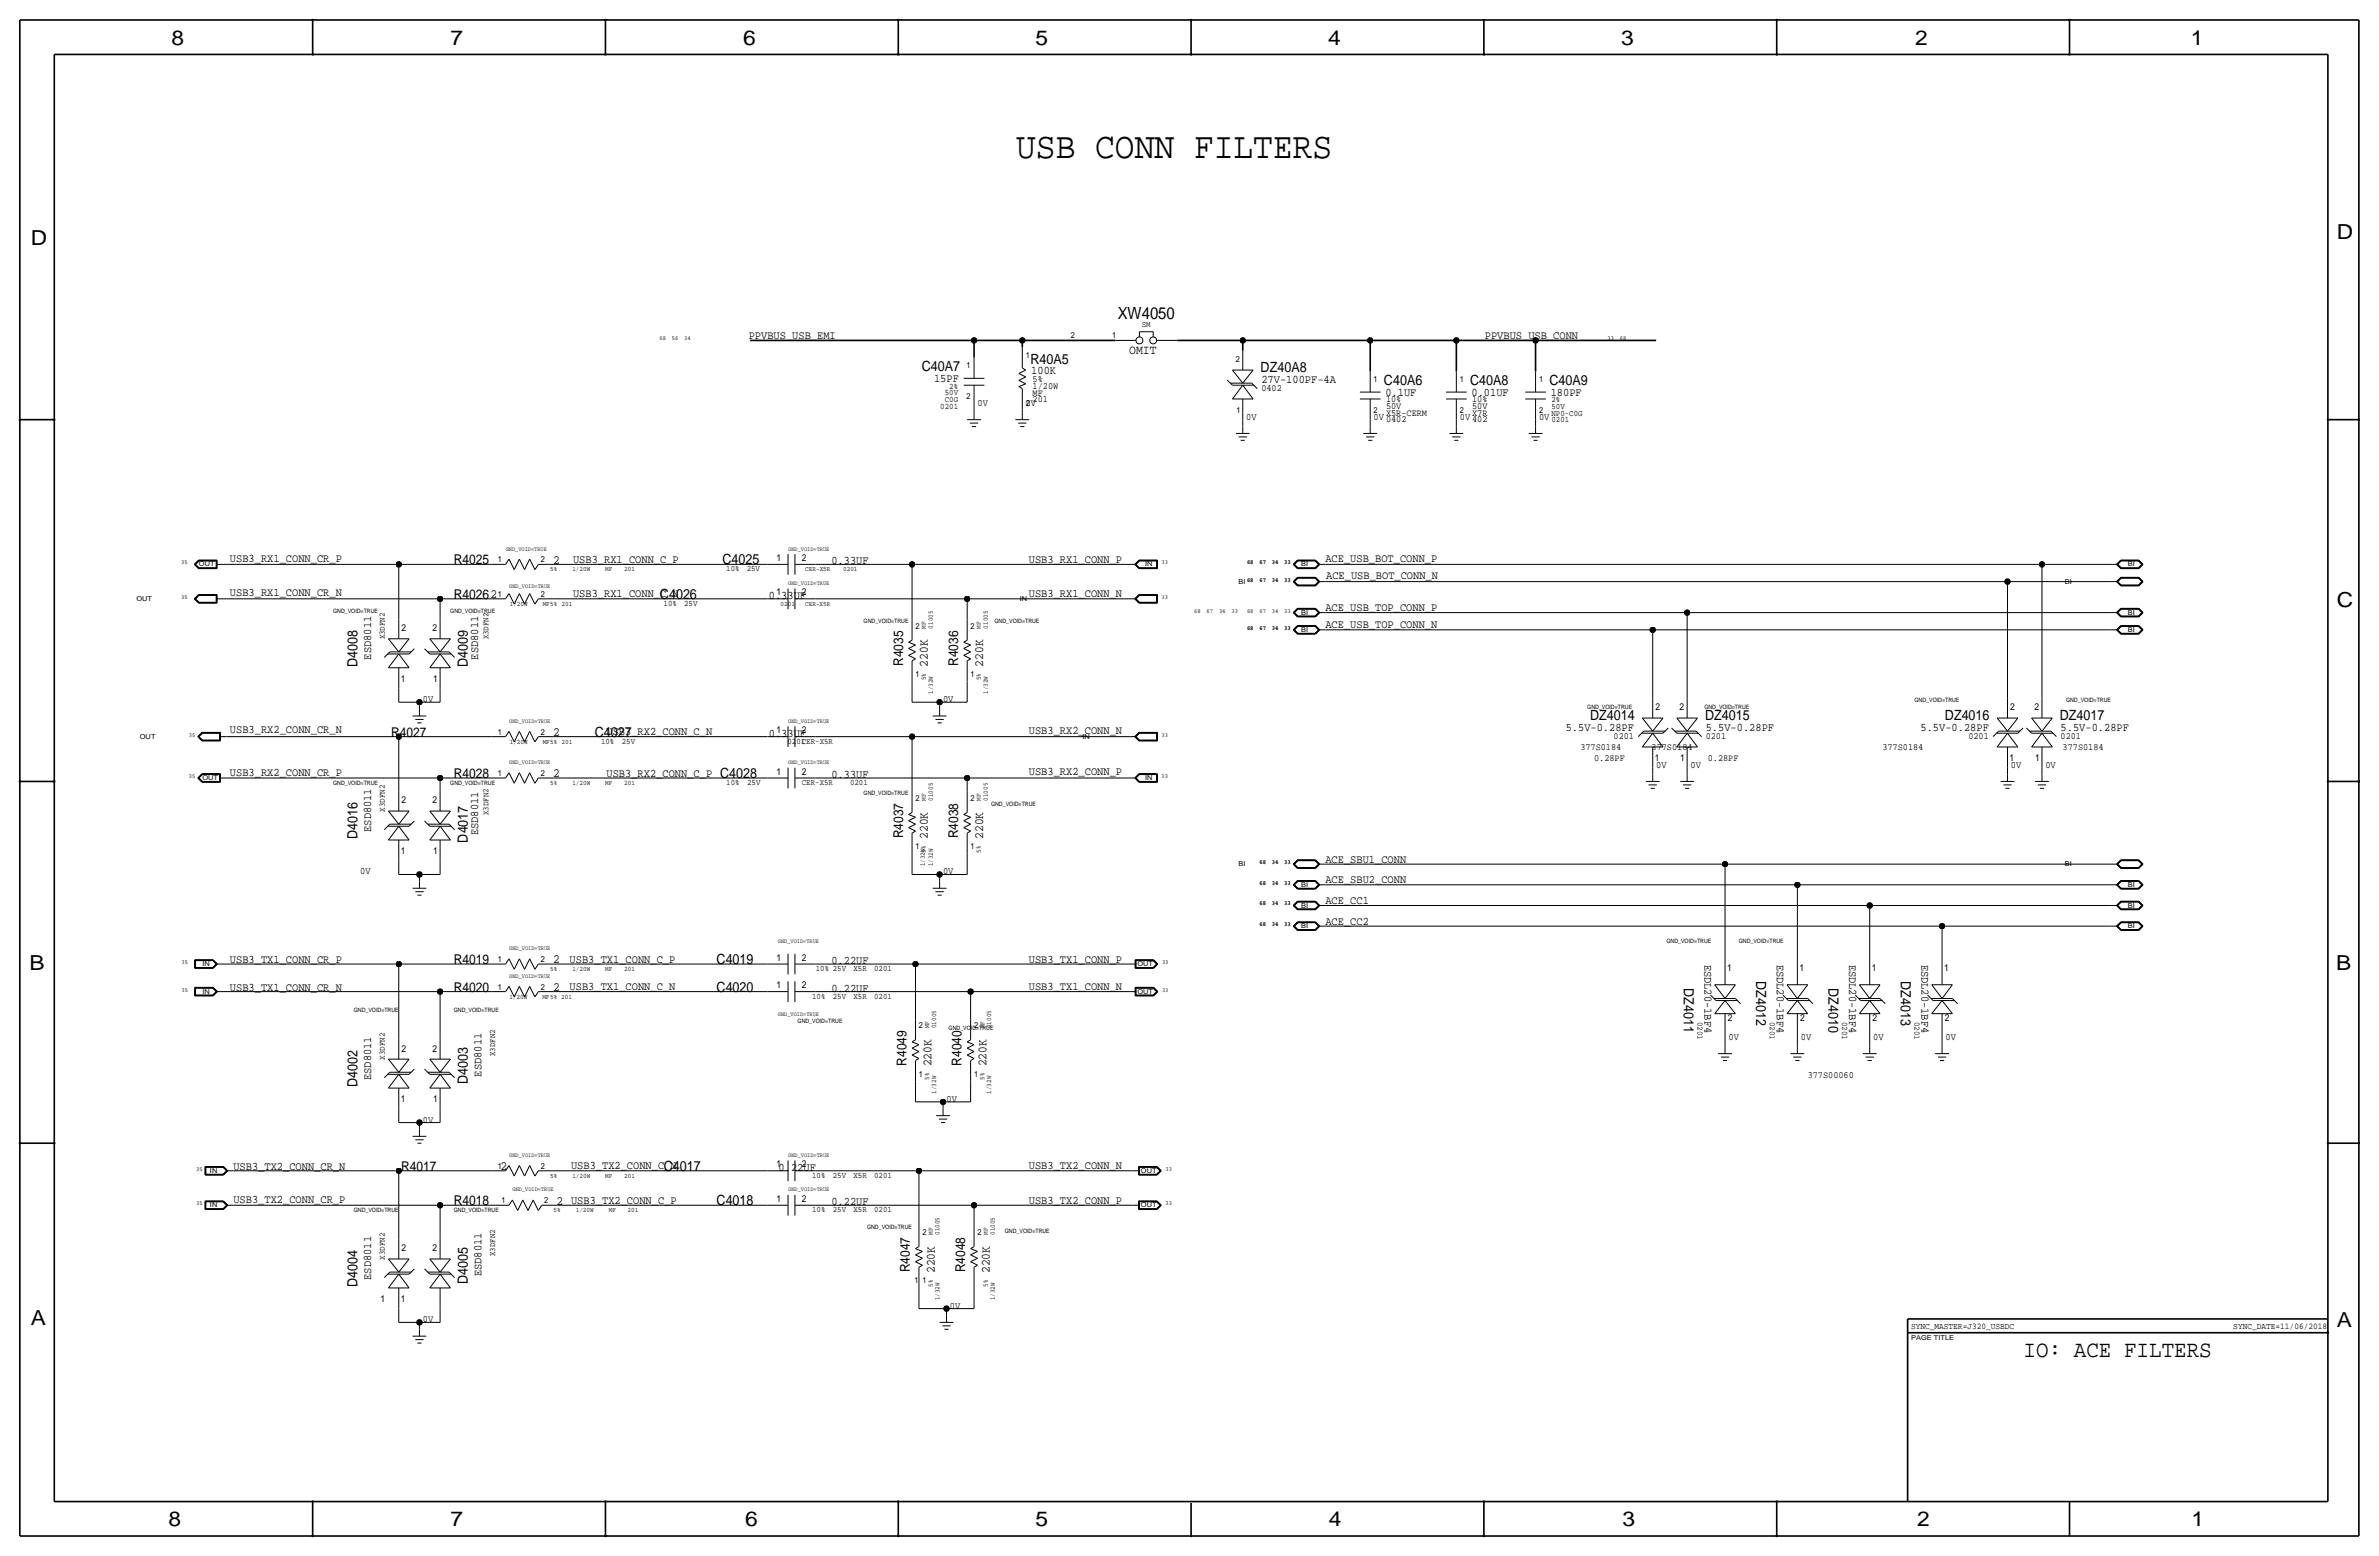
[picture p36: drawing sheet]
<svg xmlns="http://www.w3.org/2000/svg" width="877mm" height="574mm" viewBox="0 0 877 574" stroke-linecap="round" stroke-linejoin="round" font-family="sans-serif">
<defs><g id="words">
<text font-size="13.6" x="374.7" y="58.2">USB CONN FILTERS</text>
<text font-size="8.6" x="746" y="500.1">IO: ACE FILTERS</text>
<g font-size="7.6">
<text x="63.2" y="16.5">8</text>
<text x="166.1" y="16.5">7</text>
<text x="274" y="16.5">6</text>
<text x="381.7" y="16.5">5</text>
<text x="489.7" y="16.5">4</text>
<text x="597.6" y="16.5">3</text>
<text x="706.1" y="16.5">2</text>
<text x="807.7" y="16.5">1</text>
<text x="861.5" y="88.1">D</text>
<text x="11.4" y="90.4">D</text>
<text x="861.5" y="223.8">C</text>
<text x="10.9" y="357.6">B</text>
<text x="861.3" y="357.4">B</text>
<text x="11.4" y="488.4">A</text>
<text x="861.5" y="489.2">A</text>
<text x="62.2" y="562.6">8</text>
<text x="166.1" y="562.6">7</text>
<text x="274.8" y="562.6">6</text>
<text x="381.7" y="562.6">5</text>
<text x="489.9" y="562.6">4</text>
<text x="598.1" y="562.6">3</text>
<text x="706.8" y="562.6">2</text>
<text x="807.9" y="562.6">1</text>
</g>
<text font-size="6.2" x="412.1" y="117.6">XW4050</text>
<g font-size="5.2">
<text x="339.9" y="136.9">C40A7</text>
<text x="379.9" y="134.1">R40A5</text>
<text x="464.8" y="137.2">DZ40A8</text>
<text x="510.2" y="142">C40A6</text>
<text x="542" y="142">C40A8</text>
<text x="571.2" y="142">C40A9</text>
<text x="266.4" y="208">C4025</text>
<text x="243.3" y="220.7">C4026</text>
<text x="131.8" y="245.8" transform="rotate(-90 131.8 245.8)">D4008</text>
<text x="172.4" y="245.8" transform="rotate(-90 172.4 245.8)">D4009</text>
<text x="586.2" y="265.4">DZ4014</text>
<text x="628.6" y="265.4">DZ4015</text>
<text x="717" y="265.4">DZ4016</text>
<text x="759.4" y="265.4">DZ4017</text>
<text x="219.3" y="271.5">C4027</text>
<text x="265.5" y="286.8">C4028</text>
<text x="131.8" y="309.3" transform="rotate(-90 131.8 309.3)">D4016</text>
<text x="172.4" y="310.6" transform="rotate(-90 172.4 310.6)">D4017</text>
<text x="264.2" y="355.3">C4019</text>
<text x="264.2" y="365.5">C4020</text>
<text x="620.7" y="364.3" transform="rotate(90 620.7 364.3)">DZ4011</text>
<text x="647.4" y="361.7" transform="rotate(90 647.4 361.7)">DZ4012</text>
<text x="674.1" y="364.3" transform="rotate(90 674.1 364.3)">DZ4010</text>
<text x="700.7" y="361.7" transform="rotate(90 700.7 361.7)">DZ4013</text>
<text x="131.8" y="400.7" transform="rotate(-90 131.8 400.7)">D4002</text>
<text x="172.4" y="399.5" transform="rotate(-90 172.4 399.5)">D4003</text>
<text x="244.7" y="431.5">C4017</text>
<text x="264.2" y="444.2">C4018</text>
<text x="172.4" y="473.1" transform="rotate(-90 172.4 473.1)">D4005</text>
<text x="131.8" y="474.4" transform="rotate(-90 131.8 474.4)">D4004</text>
</g>
<g font-size="5">
<text x="167.3" y="208">R4025</text>
<text x="167.3" y="220.7">R40262</text>
<text x="332.9" y="245.5" transform="rotate(-90 332.9 245.5)">R4035</text>
<text x="353.3" y="245.5" transform="rotate(-90 353.3 245.5)">R4036</text>
<text x="144.3" y="271.5">R4027</text>
<text x="167.3" y="286.8">R4028</text>
<text x="332.9" y="309" transform="rotate(-90 332.9 309)">R4037</text>
<text x="353.3" y="309" transform="rotate(-90 353.3 309)">R4038</text>
<text x="167.3" y="355.3">R4019</text>
<text x="167.3" y="365.5">R4020</text>
<text x="334.2" y="392.8" transform="rotate(-90 334.2 392.8)">R4049</text>
<text x="354.5" y="392.8" transform="rotate(-90 354.5 392.8)">R4040</text>
<text x="147.9" y="431.5">R4017</text>
<text x="167.3" y="444.2">R4018</text>
<text x="335.5" y="469" transform="rotate(-90 335.5 469)">R4047</text>
<text x="355.8" y="469" transform="rotate(-90 355.8 469)">R4048</text>
</g>
<g font-size="4.7">
<text x="416.3" y="130.6">OMIT</text>
<text x="203.9" y="207.8">2</text>
<text x="342.1" y="245.7" transform="rotate(-90 342.1 245.7)">220K</text>
<text x="362.4" y="245.7" transform="rotate(-90 362.4 245.7)">220K</text>
<text x="203.9" y="271.3">2</text>
<text x="203.9" y="286.5">2</text>
<text x="342.1" y="309.2" transform="rotate(-90 342.1 309.2)">220K</text>
<text x="362.4" y="309.2" transform="rotate(-90 362.4 309.2)">220K</text>
<text x="203.9" y="355.1">2</text>
<text x="203.9" y="365.3">2</text>
<text x="343.4" y="393" transform="rotate(-90 343.4 393)">220K</text>
<text x="363.7" y="393" transform="rotate(-90 363.7 393)">220K</text>
<text x="184.5" y="431.3">2</text>
<text x="205.2" y="444">2 USB3_TX2_CONN_C_P</text>
<text x="344.6" y="469.2" transform="rotate(-90 344.6 469.2)">220K</text>
<text x="364.9" y="469.2" transform="rotate(-90 364.9 469.2)">220K</text>
</g>
<g font-size="4.3">
<text x="276" y="125">PPVBUS_USB_EMI</text>
<text x="547.4" y="125">PPVBUS_USB_CONN</text>
<text x="380.2" y="137.9">100K</text>
<text x="344.3" y="140.7">15PF</text>
<text x="465" y="141">27V-100PF-4A</text>
<text x="510.7" y="145.8">0.1UF</text>
<text x="542.5" y="145.8">0.01UF</text>
<text x="571.7" y="145.8">180PF</text>
<text x="84.8" y="207.3">USB3_RX1_CONN_CR_P</text>
<text x="211.3" y="207.5">USB3_RX1_CONN_C_P</text>
<text x="306.5" y="208">0.33UF</text>
<text x="379.3" y="207.5">USB3_RX1_CONN_P</text>
<text x="488.6" y="207.3">ACE_USB_BOT_CONN_P</text>
<text x="488.9" y="213.3">ACE_USB_BOT_CONN_N</text>
<text x="84.8" y="219.8">USB3_RX1_CONN_CR_N</text>
<text x="211.3" y="220.2">USB3_RX1_CONN_C_N</text>
<text x="283.4" y="220.7">0.33UF</text>
<text x="379.3" y="220.2">USB3_RX1_CONN_N</text>
<text x="488.6" y="225.3">ACE_USB_TOP_CONN_P</text>
<text x="488.6" y="231.6">ACE_USB_TOP_CONN_N</text>
<text x="136.9" y="243.1" transform="rotate(-90 136.9 243.1)">ESD8011</text>
<text x="176.2" y="243.1" transform="rotate(-90 176.2 243.1)">ESD8011</text>
<text x="577.2" y="269.3">5.5V-0.28PF</text>
<text x="628.9" y="269.3">5.5V-0.28PF</text>
<text x="708" y="269.3">5.5V-0.28PF</text>
<text x="759.7" y="269.3">5.5V-0.28PF</text>
<text x="84.8" y="270.2">USB3_RX2_CONN_CR_N</text>
<text x="223.6" y="271">USB3_RX2_CONN_C_N</text>
<text x="283.4" y="271.5">0.33UF</text>
<text x="379.3" y="270.4">USB3_RX2_CONN_N</text>
<text x="84.8" y="286">USB3_RX2_CONN_CR_P</text>
<text x="223.6" y="286.3">USB3_RX2_CONN_C_P</text>
<text x="306.5" y="286.8">0.33UF</text>
<text x="379.3" y="285.7">USB3_RX2_CONN_P</text>
<text x="136.9" y="306.6" transform="rotate(-90 136.9 306.6)">ESD8011</text>
<text x="176.2" y="307.9" transform="rotate(-90 176.2 307.9)">ESD8011</text>
<text x="488.6" y="318">ACE_SBU1_CONN</text>
<text x="488.6" y="325.3">ACE_SBU2_CONN</text>
<text x="488.6" y="333.2">ACE_CC1</text>
<text x="488.6" y="340.8">ACE_CC2</text>
<text x="84.8" y="354.8">USB3_TX1_CONN_CR_P</text>
<text x="210" y="354.8">USB3_TX1_CONN_C_P</text>
<text x="306.5" y="355.3">0.22UF</text>
<text x="379.3" y="354.8">USB3_TX1_CONN_P</text>
<text x="628.3" y="355.5" transform="rotate(90 628.3 355.5)">ESDL20-1BF4</text>
<text x="655" y="355.5" transform="rotate(90 655 355.5)">ESDL20-1BF4</text>
<text x="681.7" y="355.5" transform="rotate(90 681.7 355.5)">ESDL20-1BF4</text>
<text x="708.4" y="355.5" transform="rotate(90 708.4 355.5)">ESDL20-1BF4</text>
<text x="84.8" y="365.3">USB3_TX1_CONN_CR_N</text>
<text x="210" y="365">USB3_TX1_CONN_C_N</text>
<text x="306.5" y="365.5">0.22UF</text>
<text x="379.3" y="365">USB3_TX1_CONN_N</text>
<text x="136.9" y="398.1" transform="rotate(-90 136.9 398.1)">ESD8011</text>
<text x="177.5" y="396.8" transform="rotate(-90 177.5 396.8)">ESD8011</text>
<text x="86.1" y="431.1">USB3_TX2_CONN_CR_N</text>
<text x="210.5" y="431">USB3_TX2_CONN_C_N</text>
<text x="287" y="431.5">0.22UF</text>
<text x="379.3" y="430.9">USB3_TX2_CONN_N</text>
<text x="86.1" y="443.3">USB3_TX2_CONN_CR_P</text>
<text x="379.3" y="443.7">USB3_TX2_CONN_P</text>
<text x="306.5" y="444.2">0.22UF</text>
<text x="136.9" y="471.7" transform="rotate(-90 136.9 471.7)">ESD8011</text>
<text x="177.5" y="470.5" transform="rotate(-90 177.5 470.5)">ESD8011</text>
</g>
<g font-size="3.6">
<text x="360.4" y="149.6">0V</text>
<text x="378.2" y="149.6">0V</text>
<text x="459.4" y="154.7">0V</text>
<text x="506.4" y="154.7">0V</text>
<text x="538.2" y="154.7">0V</text>
<text x="567.4" y="154.7">0V</text>
<text x="155.9" y="258.8">0V</text>
<text x="347.7" y="258.8">0V</text>
<text x="610.6" y="283">0V</text>
<text x="623.3" y="283">0V</text>
<text x="741.4" y="283">0V</text>
<text x="754.1" y="283">0V</text>
<text x="132.8" y="322.3">0V</text>
<text x="347.7" y="322.3">0V</text>
<text x="637.2" y="383.3">0V</text>
<text x="663.9" y="383.3">0V</text>
<text x="690.6" y="383.3">0V</text>
<text x="717.2" y="383.3">0V</text>
<text x="348.9" y="406.1">0V</text>
<text x="155.9" y="413.8">0V</text>
<text x="350.2" y="482.3">0V</text>
<text x="155.9" y="487.4">0V</text>
</g>
<g font-size="3.5">
<text x="380.7" y="143.3">1/20W</text>
<text x="380.7" y="140.7">5%</text>
<text x="380.7" y="148.3">201</text>
<text x="380.7" y="145.8">MF</text>
<text x="465" y="144.3">0402</text>
<text x="511" y="148.3">10%</text>
<text x="542.7" y="148.3">10%</text>
<text x="511" y="153.2">X5R-CERM</text>
<text x="511" y="150.6">50V</text>
<text x="511" y="155.7">0402</text>
<text x="542.7" y="150.6">50V</text>
<text x="542.7" y="155.7">402</text>
<text x="542.7" y="153.2">X7R</text>
<text x="286.2" y="206.8">1</text>
<text x="295.6" y="206.8">2</text>
<text x="286.2" y="219.5">1</text>
<text x="295.6" y="219.5">2</text>
<text x="148" y="232.7">2</text>
<text x="159.5" y="232.7">2</text>
<text x="147.8" y="251.2">1</text>
<text x="159.7" y="251.2">1</text>
<text x="610.3" y="261.9">2</text>
<text x="619.2" y="261.9">2</text>
<text x="741.1" y="261.9">2</text>
<text x="750" y="261.9">2</text>
<text x="286.2" y="270.3">1</text>
<text x="295.6" y="270.3">2</text>
<text x="594.9" y="272.5">0201</text>
<text x="628.9" y="272.5">0201</text>
<text x="725.7" y="272.5">0201</text>
<text x="759.7" y="272.5">0201</text>
<text x="582.6" y="276.6">377S0184</text>
<text x="587.7" y="280.4">0.28PF</text>
<text x="608.9" y="276.6">377S0184</text>
<text x="610.1" y="280.4">1</text>
<text x="619.5" y="280.4">1</text>
<text x="629.6" y="280.4">0.28PF</text>
<text x="694" y="276.6">377S0184</text>
<text x="740.9" y="280.4">1</text>
<text x="750.3" y="280.4">1</text>
<text x="760.4" y="276.6">377S0184</text>
<text x="286.2" y="285.5">1</text>
<text x="295.6" y="285.5">2</text>
<text x="148" y="296.2">2</text>
<text x="159.5" y="296.2">2</text>
<text x="147.8" y="314.7">1</text>
<text x="159.7" y="314.7">1</text>
<text x="286.2" y="354.1">1</text>
<text x="295.6" y="354.1">2</text>
<text x="636.7" y="357.9">1</text>
<text x="663.4" y="357.9">1</text>
<text x="690.1" y="357.9">1</text>
<text x="716.7" y="357.9">1</text>
<text x="286.2" y="364.2">1</text>
<text x="295.6" y="364.2">2</text>
<text x="637" y="376.4">2</text>
<text x="663.7" y="376.4">2</text>
<text x="690.3" y="376.4">2</text>
<text x="717" y="376.4">2</text>
<text x="148" y="387.6">2</text>
<text x="159.5" y="387.6">2</text>
<text x="666.4" y="397.3">377S00060</text>
<text x="147.8" y="406.1">1</text>
<text x="159.7" y="406.1">1</text>
<text x="286.2" y="430.3">1</text>
<text x="295.6" y="430.3">2</text>
<text x="286.2" y="443">1</text>
<text x="295.6" y="443">2</text>
<text x="148" y="461.3">2</text>
<text x="159.5" y="461.3">2</text>
<text x="140.3" y="479.8">1</text>
<text x="147.8" y="479.8">1</text>
</g>
<g font-size="3.2">
<text x="704.5" y="490">SYNC_MASTER=J320_USBDC</text>
<text x="823.4" y="490">SYNC_DATE=11/06/2018</text>
</g>
<g font-size="3.1">
<text x="394.8" y="124.7">2</text>
<text x="410" y="124.7">1</text>
<text x="421" y="120.4">SM</text>
<text x="378.2" y="131.8">1</text>
<text x="356.3" y="135.6">1</text>
<text x="455.6" y="133.6">2</text>
<text x="350" y="143.3">2%</text>
<text x="506.4" y="140.7">1</text>
<text x="538.2" y="140.7">1</text>
<text x="567.4" y="140.7">1</text>
<text x="348.3" y="148.1">C0G</text>
<text x="348.3" y="145.5">50V</text>
<text x="356.3" y="147.1">2</text>
<text x="378.2" y="149.6">2</text>
<text x="572" y="148.3">2%</text>
<text x="346.7" y="150.6">0201</text>
<text x="455.9" y="152.1">1</text>
<text x="506.4" y="152.1">2</text>
<text x="538.2" y="152.1">2</text>
<text x="567.4" y="152.1">2</text>
<text x="572" y="150.6">50V</text>
<text x="572" y="155.7">0201</text>
<text x="572" y="153.2">NP0-C0G</text>
<text x="183.6" y="207.3">1</text>
<text x="199.3" y="207.3">2</text>
<text x="267.7" y="210.6">10%</text>
<text x="275.3" y="210.6">25V</text>
<text x="183.6" y="220">1</text>
<text x="199.3" y="220">2</text>
<text x="244.7" y="223.3">10%</text>
<text x="252.2" y="223.3">25V</text>
<text x="337.5" y="231.7">2</text>
<text x="357.8" y="231.7">2</text>
<text x="141.9" y="235.7" transform="rotate(-90 141.9 235.7)">X3DFN2</text>
<text x="180" y="235.7" transform="rotate(-90 180 235.7)">X3DFN2</text>
<text x="337.5" y="249.5">1</text>
<text x="357.8" y="249.5">1</text>
<text x="183.6" y="270.8">1</text>
<text x="199.3" y="270.8">2</text>
<text x="221.6" y="274.1">10%</text>
<text x="229.3" y="274.1">25V</text>
<text x="290.3" y="274.1">0201CER-X5R</text>
<text x="183.6" y="286">1</text>
<text x="199.3" y="286">2</text>
<text x="267.7" y="289.3">10%</text>
<text x="275.4" y="289.3">25V</text>
<text x="295.6" y="289.3">CER-X5R</text>
<text x="313.4" y="289.3">0201</text>
<text x="141.9" y="299.2" transform="rotate(-90 141.9 299.2)">X3DFN2</text>
<text x="337.5" y="295.2">2</text>
<text x="357.8" y="295.2">2</text>
<text x="180" y="300.5" transform="rotate(-90 180 300.5)">X3DFN2</text>
<text x="337.5" y="313">1</text>
<text x="357.8" y="313">1</text>
<text x="183.6" y="354.6">1</text>
<text x="199.3" y="354.6">2</text>
<text x="300.8" y="357.9">10% 25V</text>
<text x="314.7" y="357.9">X5R</text>
<text x="322.3" y="357.9">0201</text>
<text x="183.6" y="364.7">1</text>
<text x="199.3" y="364.7">2</text>
<text x="299.4" y="368">10%</text>
<text x="307" y="368">25V</text>
<text x="314.7" y="368">X5R</text>
<text x="322.3" y="368">0201</text>
<text x="625.8" y="376.7" transform="rotate(90 625.8 376.7)">0201</text>
<text x="652.5" y="376.7" transform="rotate(90 652.5 376.7)">0201</text>
<text x="679.1" y="376.7" transform="rotate(90 679.1 376.7)">0201</text>
<text x="705.8" y="376.7" transform="rotate(90 705.8 376.7)">0201</text>
<text x="338.8" y="379">2</text>
<text x="359.1" y="379">2</text>
<text x="182.6" y="389.4" transform="rotate(-90 182.6 389.4)">X3DFN2</text>
<text x="141.9" y="390.6" transform="rotate(-90 141.9 390.6)">X3DFN2</text>
<text x="338.8" y="396.8">1</text>
<text x="359.1" y="396.8">1</text>
<text x="183.6" y="430.8">1</text>
<text x="199.3" y="430.8">2</text>
<text x="299.4" y="434.1">10%</text>
<text x="307" y="434.1">25V</text>
<text x="314.7" y="434.1">X5R</text>
<text x="322.3" y="434.1">0201</text>
<text x="184.9" y="443.5">1</text>
<text x="200.6" y="443.5">2</text>
<text x="299.4" y="446.8">10%</text>
<text x="307" y="446.8">25V</text>
<text x="314.7" y="446.8">X5R</text>
<text x="322.3" y="446.8">0201</text>
<text x="340.1" y="455.2">2</text>
<text x="360.4" y="455.2">2</text>
<text x="141.9" y="464.3" transform="rotate(-90 141.9 464.3)">X3DFN2</text>
<text x="182.6" y="463" transform="rotate(-90 182.6 463)">X3DFN2</text>
<text x="337.2" y="473">1</text>
<text x="340.1" y="473">1</text>
</g>
<g font-size="2.5">
<text x="73.4" y="208.8">OUT</text>
<text x="422.1" y="208.8">IN</text>
<text x="479.8" y="208.8">BI</text>
<text x="784.5" y="208.8">BI</text>
<text x="202.8" y="210.6">5%</text>
<text x="211" y="210.6">1/20W</text>
<text x="223.2" y="210.6">MF</text>
<text x="230.1" y="210.6">201</text>
<text x="296.9" y="210.6">CER-X5R</text>
<text x="310.8" y="210.6">0201</text>
<text x="456.5" y="215.1">BI</text>
<text x="761.3" y="215.1">BI</text>
<text x="50.3" y="221.5">OUT</text>
<text x="376" y="221.5">IN</text>
<text x="187.9" y="223.3">1/20W</text>
<text x="200.1" y="223.3">MF5% 201</text>
<text x="287.8" y="223.3">0201</text>
<text x="296.9" y="223.3">CER-X5R</text>
<text x="479.8" y="226.6">BI</text>
<text x="784.5" y="226.6">BI</text>
<text x="341.3" y="231.7" transform="rotate(-90 341.3 231.7)">MF</text>
<text x="343.9" y="231.7" transform="rotate(-90 343.9 231.7)">01005</text>
<text x="361.6" y="231.7" transform="rotate(-90 361.6 231.7)">MF</text>
<text x="364.2" y="231.7" transform="rotate(-90 364.2 231.7)">01005</text>
<text x="479.8" y="232.9">BI</text>
<text x="784.5" y="232.9">BI</text>
<text x="341.3" y="250.7" transform="rotate(-90 341.3 250.7)">5%</text>
<text x="361.6" y="250.7" transform="rotate(-90 361.6 250.7)">5%</text>
<text x="343.9" y="255.8" transform="rotate(-90 343.9 255.8)">1/32W</text>
<text x="364.2" y="255.8" transform="rotate(-90 364.2 255.8)">1/32W</text>
<text x="51.5" y="272.3">OUT</text>
<text x="187.9" y="274.1">1/20W</text>
<text x="200.1" y="274.1">MF5% 201</text>
<text x="399.1" y="272.3">IN</text>
<text x="74.6" y="287.5">OUT</text>
<text x="422.1" y="287.5">IN</text>
<text x="202.8" y="289.3">5%</text>
<text x="211" y="289.3">1/20W</text>
<text x="223.2" y="289.3">MF</text>
<text x="230.1" y="289.3">201</text>
<text x="341.3" y="295.2" transform="rotate(-90 341.3 295.2)">MF</text>
<text x="343.9" y="295.2" transform="rotate(-90 343.9 295.2)">01005</text>
<text x="361.6" y="295.2" transform="rotate(-90 361.6 295.2)">MF</text>
<text x="364.2" y="295.2" transform="rotate(-90 364.2 295.2)">01005</text>
<text x="341.3" y="314.2" transform="rotate(-90 341.3 314.2)">5%</text>
<text x="361.6" y="314.2" transform="rotate(-90 361.6 314.2)">5%</text>
<text x="341" y="319.3" transform="rotate(-90 341 319.3)">1/32W</text>
<text x="343.9" y="319.3" transform="rotate(-90 343.9 319.3)">1/32W</text>
<text x="456.5" y="319.3">BI</text>
<text x="761.3" y="319.3">BI</text>
<text x="479.8" y="326.9">BI</text>
<text x="784.5" y="326.9">BI</text>
<text x="479.8" y="334.5">BI</text>
<text x="784.5" y="334.5">BI</text>
<text x="479.8" y="342.1">BI</text>
<text x="784.5" y="342.1">BI</text>
<text x="74.7" y="356.1">IN</text>
<text x="202.8" y="357.9">5%</text>
<text x="211" y="357.9">1/20W</text>
<text x="223.2" y="357.9">MF</text>
<text x="230.1" y="357.9">201</text>
<text x="419.3" y="356.1">OUT</text>
<text x="74.7" y="366.3">IN</text>
<text x="187.8" y="368">1/20W</text>
<text x="200" y="368">MF5% 201</text>
<text x="419.3" y="366.3">OUT</text>
<text x="342.6" y="379" transform="rotate(-90 342.6 379)">MF</text>
<text x="345.1" y="379" transform="rotate(-90 345.1 379)">01005</text>
<text x="362.9" y="379" transform="rotate(-90 362.9 379)">MF</text>
<text x="365.5" y="379" transform="rotate(-90 365.5 379)">01005</text>
<text x="342.6" y="398.1" transform="rotate(-90 342.6 398.1)">5%</text>
<text x="362.9" y="398.1" transform="rotate(-90 362.9 398.1)">5%</text>
<text x="345.1" y="403.1" transform="rotate(-90 345.1 403.1)">1/32W</text>
<text x="365.5" y="403.1" transform="rotate(-90 365.5 403.1)">1/32W</text>
<text x="77.4" y="432.3">IN</text>
<text x="202.8" y="434.1">5%</text>
<text x="211" y="434.1">1/20W</text>
<text x="223.2" y="434.1">MF</text>
<text x="230.1" y="434.1">201</text>
<text x="420.6" y="432.3">OUT</text>
<text x="77.4" y="445">IN</text>
<text x="204.1" y="446.8">5%</text>
<text x="212.3" y="446.8">1/20W</text>
<text x="224.4" y="446.8">MF</text>
<text x="231.4" y="446.8">201</text>
<text x="420.6" y="445">OUT</text>
<text x="343.9" y="455.2" transform="rotate(-90 343.9 455.2)">MF</text>
<text x="346.4" y="455.2" transform="rotate(-90 346.4 455.2)">01005</text>
<text x="364.2" y="455.2" transform="rotate(-90 364.2 455.2)">MF</text>
<text x="366.7" y="455.2" transform="rotate(-90 366.7 455.2)">01005</text>
<text x="343.9" y="474.3" transform="rotate(-90 343.9 474.3)">5%</text>
<text x="346.4" y="479.3" transform="rotate(-90 346.4 479.3)">1/32W</text>
<text x="364.2" y="474.3" transform="rotate(-90 364.2 474.3)">5%</text>
<text x="366.7" y="479.3" transform="rotate(-90 366.7 479.3)">1/32W</text>
<text x="704.5" y="493.8">PAGE TITLE</text>
</g>
<g font-size="2.3">
<text x="243.1" y="125.5">68</text>
<text x="247.7" y="125.5">56</text>
<text x="252.3" y="125.5">34</text>
<text x="592.6" y="125.5">33</text>
<text x="597.2" y="125.5">68</text>
<text x="66.8" y="208">35</text>
<text x="428.2" y="208">33</text>
<text x="459.7" y="208">68</text>
<text x="464.3" y="208">67</text>
<text x="468.9" y="208">34</text>
<text x="473.5" y="208">33</text>
<text x="459.7" y="214.4">68</text>
<text x="464.3" y="214.4">67</text>
<text x="468.9" y="214.4">34</text>
<text x="473.5" y="214.4">33</text>
<text x="66.8" y="220.7">35</text>
<text x="428.2" y="220.7">33</text>
<text x="440.3" y="225.8">68</text>
<text x="444.9" y="225.8">67</text>
<text x="449.4" y="225.8">34</text>
<text x="454" y="225.8">33</text>
<text x="459.7" y="225.8">68</text>
<text x="464.3" y="225.8">67</text>
<text x="468.9" y="225.8">34</text>
<text x="473.5" y="225.8">33</text>
<text x="459.7" y="232.2">68</text>
<text x="464.3" y="232.2">67</text>
<text x="468.9" y="232.2">34</text>
<text x="473.5" y="232.2">33</text>
<text x="69.6" y="271.5">35</text>
<text x="428.2" y="271.5">33</text>
<text x="69.6" y="286.8">35</text>
<text x="428.2" y="286.8">33</text>
<text x="464.3" y="318.5">68</text>
<text x="468.9" y="318.5">34</text>
<text x="473.5" y="318.5">33</text>
<text x="464.3" y="326.1">68</text>
<text x="468.9" y="326.1">34</text>
<text x="473.5" y="326.1">33</text>
<text x="464.3" y="333.8">68</text>
<text x="468.9" y="333.8">34</text>
<text x="473.5" y="333.8">33</text>
<text x="464.3" y="341.4">68</text>
<text x="468.9" y="341.4">34</text>
<text x="473.5" y="341.4">33</text>
<text x="67" y="355.3">35</text>
<text x="428.4" y="355.3">33</text>
<text x="67" y="365.5">35</text>
<text x="428.4" y="365.5">33</text>
<text x="72.3" y="431.5">35</text>
<text x="429.7" y="431.5">33</text>
<text x="72.3" y="444.2">35</text>
<text x="429.7" y="444.2">33</text>
</g>
<g font-size="2.2">
<text x="186.5" y="202.9">GND_VOID=TRUE</text>
<text x="290.6" y="202.9">GND_VOID=TRUE</text>
<text x="290.6" y="215.6">GND_VOID=TRUE</text>
<text x="187.7" y="216.9">GND_VOID=TRUE</text>
<text x="122.8" y="225.8">GND_VOID=TRUE</text>
<text x="166" y="225.8">GND_VOID=TRUE</text>
<text x="318.4" y="229.6">GND_VOID=TRUE</text>
<text x="366.7" y="229.6">GND_VOID=TRUE</text>
<text x="585.2" y="261.4">GND_VOID=TRUE</text>
<text x="628.3" y="261.4">GND_VOID=TRUE</text>
<text x="705.8" y="258.8">GND_VOID=TRUE</text>
<text x="761.7" y="258.8">GND_VOID=TRUE</text>
<text x="187.7" y="266.4">GND_VOID=TRUE</text>
<text x="290.6" y="266.4">GND_VOID=TRUE</text>
<text x="187.7" y="281.7">GND_VOID=TRUE</text>
<text x="290.6" y="281.7">GND_VOID=TRUE</text>
<text x="122.8" y="289.3">GND_VOID=TRUE</text>
<text x="166" y="289.3">GND_VOID=TRUE</text>
<text x="318.4" y="293.1">GND_VOID=TRUE</text>
<text x="365.4" y="296.9">GND_VOID=TRUE</text>
<text x="286.8" y="347.7">GND_VOID=TRUE</text>
<text x="614.4" y="347.7">GND_VOID=TRUE</text>
<text x="641" y="347.7">GND_VOID=TRUE</text>
<text x="187.7" y="350.3">GND_VOID=TRUE</text>
<text x="187.7" y="360.4">GND_VOID=TRUE</text>
<text x="130.4" y="373.1">GND_VOID=TRUE</text>
<text x="167.3" y="373.1">GND_VOID=TRUE</text>
<text x="286.8" y="374.4">GND_VOID=TRUE</text>
<text x="294" y="376.9">GND_VOID=TRUE</text>
<text x="349.7" y="379.5">GND_VOID=TRUE</text>
<text x="187.7" y="426.5">GND_VOID=TRUE</text>
<text x="290.6" y="426.5">GND_VOID=TRUE</text>
<text x="189" y="439.2">GND_VOID=TRUE</text>
<text x="290.6" y="439.2">GND_VOID=TRUE</text>
<text x="130.4" y="446.8">GND_VOID=TRUE</text>
<text x="167.3" y="446.8">GND_VOID=TRUE</text>
<text x="319.7" y="453.1">GND_VOID=TRUE</text>
<text x="370.5" y="454.4">GND_VOID=TRUE</text>
</g>
</g></defs>
<g fill="none" stroke="#000" stroke-width=".37">
<path d="M355.3 139.4h7.6zM359.1 131.8v7.6zM375.6 137.7l2.6 1.2zM375.6 137.7l2.6-1.3zM376.9 128v7.6zM376.9 135.6l1.3 .8zM411.2 125.5h7.6zM420.1 122.3h5zM420.1 122.3v1.9zM425.1 122.3v1.9zM426.4 125.5h7.6zM454.4 136.4h7.6z"/>
<path d="M454.4 136.4l3.8 4.8zM458.2 129.3v7.1zM462 136.4l-3.8 4.8zM505.2 136.9v7.6zM536.9 136.9v7.6zM566.1 136.9v7.6zM355.3 142h7.6zM356.6 154.7h5zM357.6 156h3zM358.3 157.2h1.6zM359.1 149.6v2.5zM359.1 142v7.6z"/>
<path d="M359.1 152.1v2.6zM374.3 154.7h5.1zM375.4 156h3zM375.6 142.5l1.3 .8zM375.6 142.5l2.6-1zM375.6 140.2l2.6 1.3zM375.6 140.2l2.6-1.3zM376.1 157.2h1.5zM376.9 150.9v1.2zM376.9 152.1v2.6zM376.9 143.3v7.6zM452.4 140.1l2 1.9z"/>
<path d="M453.6 141.2h7.9zM454.4 147.1h7.6zM454.4 142h7.8zM455.6 159.8h5.1zM458.2 154.7v2.5zM458.2 157.2v2.6zM458.2 142l-3.8 5.1zM458.2 142l3.8 5.1zM458.2 147.1v7.6zM461.5 141.2l2 2.1zM501.3 144.5h7.7zM501.3 147.1h7.7z"/>
<path d="M502.6 159.8h5.1zM505.2 154.7v2.5zM505.2 157.2v2.6zM505.2 147.1v7.6zM533.1 144.5h7.6zM533.1 147.1h7.6zM534.4 159.8h5zM536.9 154.7v2.5zM536.9 157.2v2.6zM536.9 147.1v7.6zM562.3 144.5h7.6zM562.3 147.1h7.6z"/>
<path d="M563.6 159.8h5.1zM566.1 154.7v2.5zM566.1 157.2v2.6zM566.1 147.1v7.6zM456.6 161h3.1zM457.4 162.3h1.5zM503.6 161h3.1zM504.4 162.3h1.5zM535.4 161h3zM536.1 162.3h1.6zM564.6 161h3zM565.4 162.3h1.5z"/>
<path d="M71.6 208l1.6-1.5zM71.6 208l1.6 1.6zM71.8 208l1.5 1.5zM71.9 208l1.4 1.4zM72.1 208l1.3 1.3zM73.2 219.2h6.8zM73.2 206.5h6.8zM73.2 209.6h6.8zM73.3 219.3l-1.5 1.4zM73.3 219.3h6.6zM73.3 206.6l-1.5 1.4zM73.3 206.6h6.6z"/>
<path d="M73.3 209.5h6.6zM73.3 219.4l-1.4 1.3zM73.3 219.4h6.5zM73.3 206.7l-1.4 1.3zM73.3 206.7h6.5zM73.3 209.4h6.5zM73.4 219.5h6.3zM73.4 206.8l-1.3 1.2zM73.4 206.8h6.3zM73.4 209.3h6.3zM79.7 219.5v2.5zM79.7 208h2.5z"/>
<path d="M79.7 206.8v2.5zM79.8 219.4v2.7zM79.8 206.7v2.7zM79.9 219.3v2.9zM79.9 206.6v2.9zM80 219.2v3.1zM80 206.5v3.1zM82.2 208h64.8zM147 208h34.3zM147 208v20.3zM181.3 208h5.1zM187.7 218.8l-1.3 1.9z"/>
<path d="M187.7 218.8l1.9 3.9zM187.7 206.1l-1.3 1.9zM187.7 206.1l1.9 3.9zM191.5 218.8l-1.9 3.9zM191.5 218.8l1.9 3.9zM191.5 206.1l-1.9 3.9zM191.5 206.1l1.9 3.9zM195.3 218.8l1.9 3.9zM195.3 218.8l-1.9 3.9zM195.3 206.1l1.9 3.9zM195.3 206.1l-1.9 3.9zM198.5 208h5.7z"/>
<path d="M198.5 208l-1.3 2zM204.2 208h78.7zM282.9 208h7.6zM290.5 216.9v7.6zM290.5 204.2v7.6zM293.1 216.9v7.6zM293.1 208h7.6zM293.1 204.2v7.6zM300.7 208h35.5zM336.2 208h80.1zM336.2 208v20.3zM416.3 208h2.5z"/>
<path d="M418.3 208l1.6-1.5zM418.3 208l1.6 1.6zM418.5 208l1.5 1.5zM418.6 208l1.4-1.3zM418.6 208l1.4 1.4zM418.8 208l1.3 1.3zM419.9 219.2h6.8zM419.9 209.6h6.8zM419.9 206.5h6.8zM420 219.3l-1.5 1.4zM420 219.3h6.6zM420 206.6l-1.5 1.4z"/>
<path d="M420 206.6h6.6zM420 209.5h6.6zM420 219.4h6.5zM420 206.7h6.5zM420 209.4h6.5zM420.1 219.5h6.3zM420.1 206.8l-1.3 1.2zM420.1 206.8h6.3zM420.1 209.3h6.3zM426.4 219.5v2.5zM426.4 206.8v2.5zM426.5 219.4v2.7z"/>
<path d="M426.5 206.7v2.7zM426.6 219.3v2.9zM426.6 206.6v2.9zM426.7 219.2v3.1zM426.7 206.5v3.1zM476.8 214.4l1.5-1.6zM476.8 214.4l1.5 1.5zM476.8 208l1.5-1.5zM476.8 208l1.5 1.6zM476.9 214.4l1.5-1.5zM476.9 214.4l1.5 1.5zM476.9 208l1.5-1.4z"/>
<path d="M476.9 208l1.5 1.5zM477.1 214.4l1.3 1.3zM477.1 208l1.3 1.4zM477.2 214.4l1.3-1.3zM477.2 214.4l1.3 1.2zM477.2 208l1.3 1.3zM478.3 215.9h6.7zM478.3 212.8h6.7zM478.3 209.6h6.7zM478.3 206.5h6.7zM478.4 215.9h6.5zM478.4 212.9h6.5z"/>
<path d="M478.4 209.5h6.5zM478.4 206.6h6.5zM478.4 213l-1.3 1.4zM478.4 215.7h6.5zM478.4 213h6.5zM478.4 206.7l-1.3 1.3zM478.4 209.4h6.5zM478.4 206.7h6.5zM478.5 215.6h6.3zM478.5 213.1h6.3zM478.5 206.8l-1.3 1.2zM478.5 209.3h6.3z"/>
<path d="M478.5 206.8h6.3zM484.8 213.1l1.3 1.3zM484.8 206.8l1.3 1.2zM484.9 215.7l1.4-1.3zM484.9 213l1.4 1.4zM484.9 209.4l1.4-1.4zM484.9 206.7l1.4 1.3zM484.9 215.9l1.5-1.5zM484.9 212.9l1.5 1.5zM484.9 209.5l1.5-1.5zM484.9 206.6l1.5 1.4zM485 212.8l1.6 1.6z"/>
<path d="M485 206.5l1.6 1.5zM486.1 214.4l-1.3 1.2zM486.1 214.4h2.5zM486.1 208l-1.3 1.3zM486.1 208h2.5zM486.6 214.4l-1.6 1.5zM486.6 208l-1.6 1.6zM488.6 214.4h251.5zM488.6 208h264.2zM740.1 214.4h38.1zM740.1 214.4v43.2zM752.8 208h25.4z"/>
<path d="M752.8 208v49.6zM778.2 214.4h2.5zM778.2 208h2.5zM780.3 214.4l1.6 1.5zM780.3 214.4l1.6-1.6zM780.3 208l1.6 1.6zM780.4 214.4l1.5 1.5zM780.4 208l1.5 1.5zM780.6 214.4l1.4 1.3zM780.6 214.4l1.4-1.4zM780.6 208l1.4 1.4zM780.6 208l1.4-1.3z"/>
<path d="M780.7 214.4l1.3 1.2zM780.7 214.4l1.3-1.3zM780.7 208l1.3 1.3zM780.7 208l1.3-1.2zM781.9 215.9h6.6zM781.9 212.8h6.6zM781.9 209.6h6.6zM781.9 206.5h6.6zM781.9 206.5l-1.6 1.5zM781.9 212.9h6.6zM781.9 212.9l-1.5 1.5zM781.9 209.5h6.6z"/>
<path d="M781.9 206.6h6.6zM781.9 206.6l-1.5 1.4zM782 215.7h6.4zM782 213h6.4zM782 209.4h6.4zM782 206.7h6.4zM782 215.6h6.4zM782 213.1h6.4zM782 209.3h6.4zM782 206.8h6.4zM788.4 213.1l1.2 1.3zM788.4 215.6l1.2-1.2z"/>
<path d="M788.4 206.8l1.2 1.2zM788.4 209.3l1.2-1.3zM788.4 213l1.4 1.4zM788.4 215.7l1.4-1.3zM788.4 206.7l1.4 1.3zM788.4 209.4l1.4-1.4zM788.5 212.9l1.4 1.5zM788.5 206.6l1.4 1.4zM788.5 212.8l1.6 1.6zM788.5 206.5l1.6 1.5zM788.5 209.6l1.6-1.6zM789.9 214.4l-1.4 1.5z"/>
<path d="M789.9 208l-1.4 1.5zM790.1 214.4l-1.6 1.5zM71.6 220.7l1.6-1.5zM71.6 220.7l1.6 1.6zM71.8 220.7l1.5 1.5zM71.9 220.7l1.4 1.4zM72.1 220.7l1.3-1.2zM72.1 220.7l1.3 1.3zM73.2 222.3h6.8zM73.3 222.2h6.6zM73.3 222.1h6.5zM73.4 222h6.3z"/>
<path d="M79.7 220.7h2.5zM82.2 220.7h80.1zM143.2 235.5h7.6zM143.2 235.5l3.8 4.8zM147 228.3v7.2zM150.8 235.5l-3.8 4.8zM152.8 239.1l-2 1.9zM156.5 239.1l1.9 1.9zM158.4 235.5h7.7zM158.4 235.5l3.9 4.8zM162.3 220.7h19zM162.3 220.7v7.6z"/>
<path d="M162.3 228.3v7.2zM166.1 235.5l-3.8 4.8zM181.3 220.7h5.1zM198.5 220.7h5.7zM198.5 220.7l-1.3 2zM204.2 220.7h78.7zM282.9 220.7h7.6zM293.1 220.7h7.6zM300.7 220.7h55.9zM335 236.7l1.2-.7zM335 236.7l2.5 1zM335 239l2.5-1.3z"/>
<path d="M335 239l2.5 1.3zM336.2 228.3v7.7zM355.3 236.7l1.3-.7zM355.3 236.7l2.5 1zM355.3 239l2.5-1.3zM355.3 239l2.5 1.3zM356.6 220.7v7.6zM356.6 220.7h59.7zM356.6 228.3v7.7zM416.3 220.7h2.5zM418.3 220.7l1.6-1.5zM418.3 220.7l1.6 1.6z"/>
<path d="M418.5 220.7l1.5 1.5zM418.6 220.7l1.4-1.3zM418.6 220.7l1.4 1.4zM418.8 220.7l1.3-1.2zM418.8 220.7l1.3 1.3zM419.9 222.3h6.8zM420 222.2h6.6zM420 222.1h6.5zM420.1 222h6.3zM476.8 232.2l1.5 1.5zM476.8 225.8l1.5 1.6zM476.9 232.2l1.5-1.5z"/>
<path d="M476.9 232.2l1.5 1.4zM476.9 225.8l1.5-1.5zM476.9 225.8l1.5 1.5zM477.1 232.2l1.3-1.4zM477.1 232.2l1.3 1.3zM477.1 225.8l1.3-1.4zM477.1 225.8l1.3 1.4zM477.2 232.2l1.3 1.2zM477.2 225.8l1.3 1.3zM478.3 230.6l-1.5 1.6zM478.3 233.7h6.7zM478.3 230.6h6.7z"/>
<path d="M478.3 224.2l-1.5 1.6zM478.3 227.4h6.7zM478.3 224.2h6.7zM478.4 233.6h6.5zM478.4 230.7h6.5zM478.4 227.3h6.5zM478.4 224.3h6.5zM478.4 233.5h6.5zM478.4 230.8h6.5zM478.4 227.2h6.5zM478.4 224.4h6.5zM478.5 230.9l-1.3 1.3z"/>
<path d="M478.5 233.4h6.3zM478.5 230.9h6.3zM478.5 224.5l-1.3 1.3zM478.5 227.1h6.3zM478.5 224.5h6.3zM484.8 233.4l1.3-1.2zM484.8 230.9l1.3 1.3zM484.8 224.5l1.3 1.3zM484.9 233.5l1.4-1.3zM484.9 230.8l1.4 1.4zM484.9 227.2l1.4-1.4zM484.9 224.4l1.4 1.4z"/>
<path d="M484.9 233.6l1.5-1.4zM484.9 230.7l1.5 1.5zM484.9 227.3l1.5-1.5zM484.9 224.3l1.5 1.5zM485 230.6l1.6 1.6zM485 224.2l1.6 1.6zM486.1 232.2h2.5zM486.1 225.8l-1.3 1.3zM486.1 225.8h2.5zM486.6 232.2l-1.6 1.5zM486.6 225.8l-1.6 1.6zM488.6 232.2h120.7z"/>
<path d="M488.6 225.8h133.4zM609.3 232.2h168.9zM609.3 232.2v25.4zM622 225.8h156.2zM622 225.8v31.8zM778.2 232.2h2.5zM778.2 225.8h2.5zM780.3 232.2l1.6 1.5zM780.3 225.8l1.6 1.6zM780.4 232.2l1.5 1.4zM780.4 232.2l1.5-1.5zM780.4 225.8l1.5 1.5z"/>
<path d="M780.4 225.8l1.5-1.5zM780.6 232.2l1.4 1.3zM780.6 232.2l1.4-1.4zM780.6 225.8l1.4 1.4zM780.6 225.8l1.4-1.4zM780.7 232.2l1.3 1.2zM780.7 232.2l1.3-1.3zM780.7 225.8l1.3 1.3zM780.7 225.8l1.3-1.3zM781.9 233.7h6.6zM781.9 230.6h6.6zM781.9 230.6l-1.6 1.6z"/>
<path d="M781.9 227.4h6.6zM781.9 224.2h6.6zM781.9 224.2l-1.6 1.6zM781.9 233.6h6.6zM781.9 230.7h6.6zM781.9 227.3h6.6zM781.9 224.3h6.6zM782 233.5h6.4zM782 230.8h6.4zM782 227.2h6.4zM782 224.4h6.4zM782 233.4h6.4z"/>
<path d="M782 230.9h6.4zM782 227.1h6.4zM782 224.5h6.4zM788.4 230.9l1.2 1.3zM788.4 233.4l1.2-1.2zM788.4 224.5l1.2 1.3zM788.4 227.1l1.2-1.3zM788.4 230.8l1.4 1.4zM788.4 233.5l1.4-1.3zM788.4 224.4l1.4 1.4zM788.4 227.2l1.4-1.4zM788.5 230.7l1.4 1.5z"/>
<path d="M788.5 233.6l1.4-1.4zM788.5 224.3l1.4 1.5zM788.5 227.3l1.4-1.5zM788.5 230.6l1.6 1.6zM788.5 224.2l1.6 1.6zM790.1 232.2l-1.6 1.5zM790.1 225.8l-1.6 1.6zM143 241h7.8zM143.2 246.1h7.6zM143.7 240.3l-2 2zM143.7 240.3h7.9zM147 258.8h7.6z"/>
<path d="M147 253.7v5.1zM147 241l3.8 5.1zM147 241l-3.8 5.1zM147 246.1v7.6zM154.6 258.8h7.7zM154.6 258.8v2.6zM157.7 240.3h7.9zM158.4 246.1h7.7zM158.4 241h7.9zM162.3 253.7v5.1zM162.3 241l-3.9 5.1zM162.3 241l3.8 5.1z"/>
<path d="M162.3 246.1v7.6zM165.6 240.3l2 2zM335 241.6l2.5-1.3zM335 241.6l2.5 1.2zM336.2 258.8h10.2zM336.2 251.2v7.6zM336.2 243.6v7.6zM336.2 243.6l1.3-.8zM346.4 258.8h10.2zM346.4 258.8v2.6zM355.3 241.6l2.5-1.3zM355.3 241.6l2.5 1.2z"/>
<path d="M356.6 251.2v7.6zM356.6 243.6v7.6zM356.6 243.6l1.2-.8zM609.3 257.6v7.1zM622 257.6v7.1zM740.1 257.6v7.1zM752.8 257.6v7.1zM72.9 271.5l1.6-1.5zM72.9 271.5l1.6 1.6zM73.1 271.5l1.4 1.5zM73.1 271.5l1.4-1.4zM73.2 271.5l1.4-1.3z"/>
<path d="M73.2 271.5l1.4 1.4zM73.4 271.5l1.2-1.2zM73.4 271.5l1.2 1.3zM74.5 270h6.8zM74.5 273.1h6.8zM74.5 270.1h6.7zM74.5 273h6.7zM74.6 270.2h6.5zM74.6 272.9h6.5zM74.6 270.3h6.4zM74.6 272.8h6.4zM81 271.5h2.5z"/>
<path d="M81 270.3v2.5zM81.1 270.2v2.7zM81.2 270.1v2.9zM81.3 270v3.1zM83.5 271.5h63.5zM147 271.5h34.3zM147 271.5v20.3zM152.1 263.9h5.1zM153.1 265.2h3.1zM153.9 266.4h1.5zM154.6 261.4v2.5zM181.3 271.5h5.1z"/>
<path d="M187.7 269.6l-1.3 1.9zM187.7 269.6l1.9 3.9zM191.5 269.6l-1.9 3.9zM191.5 269.6l1.9 3.9zM195.3 269.6l1.9 3.9zM195.3 269.6l-1.9 3.9zM198.5 271.5h5.7zM198.5 271.5l-1.3 2zM204.2 271.5h78.7zM282.9 271.5h7.6zM290.5 267.7v7.6zM293.1 271.5h7.6z"/>
<path d="M293.1 267.7v7.6zM300.7 271.5h35.5zM336.2 271.5v20.3zM336.2 271.5h80.1zM343.9 263.9h5zM344.9 265.2h3zM345.6 266.4h1.6zM346.4 261.4v2.5zM416.3 271.5h2.5zM418.3 271.5l1.6 1.6zM418.5 271.5l1.5-1.4zM418.5 271.5l1.5 1.5z"/>
<path d="M418.6 271.5l1.4-1.3zM418.6 271.5l1.4 1.4zM418.8 271.5l1.3-1.2zM418.8 271.5l1.3 1.3zM419.9 270l-1.6 1.5zM419.9 273.1h6.8zM419.9 270h6.8zM420 270.1h6.6zM420 273h6.6zM420 270.2h6.5zM420 272.9h6.5zM420.1 270.3h6.3z"/>
<path d="M420.1 272.8h6.3zM426.4 270.3v2.5zM426.5 270.2v2.7zM426.6 270.1v2.9zM426.7 270v3.1zM605.2 270.3h7.9zM605.5 275.3h7.6zM605.5 264.7h7.6zM605.5 264.7l3.8 4.8zM606 269.5l-2 2zM606 269.5h7.9zM609.3 270.3l3.8 5z"/>
<path d="M609.3 270.3l-3.8 5zM609.3 275.3v7.7zM613.1 264.7l-3.8 4.8zM615 268.3l-1.9 2zM616.3 268.3l1.9 2zM617.4 269.5h7.9zM618.2 275.3h7.6zM618.2 264.7h7.6zM618.2 270.3h7.9zM618.2 264.7l3.8 4.8zM622 270.3l-3.8 5zM622 270.3l3.8 5z"/>
<path d="M622 275.3v7.7zM625.3 269.5l2 2zM625.8 264.7l-3.8 4.8zM736 270.3h7.9zM736.3 275.3h7.6zM736.3 264.7h7.6zM736.3 264.7l3.8 4.8zM736.8 269.5l-2 2zM736.8 269.5h7.9zM740.1 270.3l3.8 5zM740.1 270.3l-3.8 5zM740.1 275.3v7.7z"/>
<path d="M743.9 264.7l-3.8 4.8zM745.8 268.3l-1.9 2zM747.1 268.3l1.9 2zM748.2 269.5h7.9zM749 275.3h7.6zM749 264.7h7.6zM749 270.3h7.9zM749 264.7l3.8 4.8zM752.8 270.3l-3.8 5zM752.8 270.3l3.8 5zM752.8 275.3v7.7zM756.1 269.5l2 2z"/>
<path d="M756.6 264.7l-3.8 4.8zM72.9 286.8l1.6-1.6zM72.9 286.8l1.6 1.5zM73.1 286.8l1.4 1.4zM73.2 286.8l1.4-1.4zM73.2 286.8l1.4 1.3zM73.4 286.8l1.2-1.3zM73.4 286.8l1.2 1.2zM74.5 285.2h6.8zM74.5 288.3h6.8zM74.5 285.3l-1.4 1.5zM74.5 285.3h6.7z"/>
<path d="M74.5 288.2h6.7zM74.6 285.4h6.5zM74.6 288.1h6.5zM74.6 285.5h6.4zM74.6 288h6.4zM81 286.8h2.5zM81 285.5v2.5zM81.1 285.4v2.7zM81.2 285.3v2.9zM81.3 285.2v3.1zM83.5 286.8h78.8zM143.2 299h7.6z"/>
<path d="M143.2 299l3.8 4.8zM147 291.8v7.2zM150.8 299l-3.8 4.8zM158.4 299h7.7zM158.4 299l3.9 4.8zM162.3 286.8h19zM162.3 286.8v5zM162.3 291.8v7.2zM166.1 299l-3.8 4.8zM181.3 286.8h5.1zM187.7 284.8l-1.3 2zM187.7 284.8l1.9 3.9z"/>
<path d="M191.5 284.8l-1.9 3.9zM191.5 284.8l1.9 3.9zM195.3 284.8l1.9 3.9zM195.3 284.8l-1.9 3.9zM198.5 286.8h5.7zM198.5 286.8l-1.3 1.9zM204.2 286.8h78.7zM282.9 286.8h7.6zM290.5 283v7.6zM293.1 286.8h7.6zM293.1 283v7.6zM300.7 286.8h55.9z"/>
<path d="M336.2 291.8v7.7zM356.6 286.8v5zM356.6 286.8h59.7zM356.6 291.8v7.7zM416.3 286.8h2.5zM418.3 286.8l1.6 1.5zM418.5 286.8l1.5-1.5zM418.5 286.8l1.5 1.4zM418.6 286.8l1.4-1.4zM418.6 286.8l1.4 1.3zM418.8 286.8l1.3-1.3zM418.8 286.8l1.3 1.2z"/>
<path d="M419.9 285.2l-1.6 1.6zM419.9 288.3h6.8zM419.9 285.2h6.8zM420 285.3h6.6zM420 288.2h6.6zM420 285.4h6.5zM420 288.1h6.5zM420.1 285.5h6.3zM420.1 288h6.3zM426.4 285.5v2.5zM426.5 285.4v2.7zM426.6 285.3v2.9z"/>
<path d="M426.7 285.2v3.1zM606.8 288h5zM607.8 289.3h3zM608.5 290.6h1.6zM609.3 283v2.5zM609.3 285.5v2.5zM619.5 288h5zM620.5 289.3h3zM621.2 290.6h1.6zM622 283v2.5zM622 285.5v2.5zM737.6 288h5z"/>
<path d="M738.6 289.3h3zM739.3 290.6h1.6zM740.1 283v2.5zM740.1 285.5v2.5zM750.3 288h5zM751.3 289.3h3zM752 290.6h1.6zM752.8 283v2.5zM752.8 285.5v2.5zM143 304.5h7.8zM143.2 309.6h7.6zM143.7 303.8l-2 2z"/>
<path d="M143.7 303.8h7.9zM147 317.2v5.1zM147 304.5l3.8 5.1zM147 304.5l-3.8 5.1zM147 309.6v7.6zM152.8 302.6l-2 1.9zM156.5 302.6l1.9 1.9zM157.7 303.8h7.9zM158.4 309.6h7.7zM158.4 304.5h7.9zM162.3 317.2v5.1zM162.3 304.5l-3.9 5.1z"/>
<path d="M162.3 304.5l3.8 5.1zM162.3 309.6v7.6zM165.6 303.8l2 2zM335 300.2l1.2-.7zM335 300.2l2.5 1zM335 302.5l2.5-1.3zM335 302.5l2.5 1.3zM335 305.1l2.5-1.3zM335 305.1l2.5 1.2zM336.2 314.7v7.6zM336.2 307.1v7.6zM336.2 307.1l1.3-.8z"/>
<path d="M355.3 300.2l1.3-.7zM355.3 300.2l2.5 1zM355.3 302.5l2.5-1.3zM355.3 302.5l2.5 1.3zM355.3 305.1l2.5-1.3zM355.3 305.1l2.5 1.2zM356.6 314.7v7.6zM356.6 307.1v7.6zM356.6 307.1l1.2-.8zM476.8 318.5l1.5 1.6zM476.9 318.5l1.5-1.5zM476.9 318.5l1.5 1.5z"/>
<path d="M477.1 318.5l1.3-1.4zM477.1 318.5l1.3 1.4zM477.2 318.5l1.3-1.3zM477.2 318.5l1.3 1.3zM478.3 316.9l-1.5 1.6zM478.3 316.9h6.7zM478.4 320h6.5zM478.4 317h6.5zM478.4 319.9h6.5zM478.4 317.1h6.5zM478.5 319.8h6.3zM478.5 317.2h6.3z"/>
<path d="M484.8 319.8l1.3-1.3zM484.8 317.2l1.3 1.3zM484.9 319.9l1.4-1.4zM484.9 317.1l1.4 1.4zM484.9 320l1.5-1.5zM484.9 317l1.5 1.5zM485 316.9l1.6 1.6zM486.1 318.5h2.5zM486.6 318.5l-1.6 1.6zM488.6 318.5h147.4zM636 318.5h142.2zM636 318.5v36.8z"/>
<path d="M778.2 318.5h2.5zM780.3 318.5l1.6 1.6zM780.4 318.5l1.5 1.5zM780.4 318.5l1.5-1.5zM780.6 318.5l1.4 1.4zM780.6 318.5l1.4-1.4zM780.7 318.5l1.3 1.3zM780.7 318.5l1.3-1.3zM781.9 316.9h6.6zM781.9 316.9l-1.6 1.6zM781.9 320h6.6zM781.9 317h6.6z"/>
<path d="M782 319.9h6.4zM782 317.1h6.4zM782 319.8h6.4zM782 317.2h6.4zM788.4 317.2l1.2 1.3zM788.4 319.8l1.2-1.3zM788.4 317.1l1.4 1.4zM788.4 319.9l1.4-1.4zM788.5 317l1.4 1.5zM788.5 320l1.4-1.5zM788.5 316.9l1.6 1.6zM790.1 318.5l-1.6 1.6z"/>
<path d="M147 322.3h7.6zM152.1 327.4h5.1zM153.1 328.7h3.1zM153.9 329.9h1.5zM154.6 322.3h7.7zM154.6 322.3v2.6zM154.6 324.9v2.5zM336.2 322.3h10.2zM343.9 327.4h5zM344.9 328.7h3zM345.6 329.9h1.6zM346.4 322.3h10.2z"/>
<path d="M346.4 322.3v2.6zM346.4 324.9v2.5zM476.8 326.1l1.5 1.6zM476.8 333.8l1.5 1.5zM476.9 326.1l1.5-1.4zM476.9 326.1l1.5 1.5zM476.9 333.8l1.5-1.5zM476.9 333.8l1.5 1.4zM477.1 326.1l1.3-1.3zM477.1 326.1l1.3 1.4zM477.1 333.8l1.3-1.4zM477.1 333.8l1.3 1.3z"/>
<path d="M477.2 326.1l1.3-1.2zM477.2 326.1l1.3 1.3zM477.2 333.8l1.3 1.2zM478.3 324.6l-1.5 1.5zM478.3 327.7h6.7zM478.3 324.6h6.7zM478.3 332.2l-1.5 1.6zM478.3 335.3h6.7zM478.3 332.2h6.7zM478.3 320.1h6.7zM478.3 339.8l-1.5 1.6zM478.3 339.8h6.7z"/>
<path d="M478.4 327.6h6.5zM478.4 324.7h6.5zM478.4 335.2h6.5zM478.4 332.3h6.5zM478.4 339.9h6.5zM478.4 327.5h6.5zM478.4 324.8h6.5zM478.4 335.1h6.5zM478.4 332.4h6.5zM478.5 327.4h6.3zM478.5 324.9h6.3zM478.5 332.5l-1.3 1.3z"/>
<path d="M478.5 335h6.3zM478.5 332.5h6.3zM484.8 324.9l1.3 1.2zM484.8 335l1.3-1.2zM484.8 332.5l1.3 1.3zM484.9 327.5l1.4-1.4zM484.9 324.8l1.4 1.3zM484.9 335.1l1.4-1.3zM484.9 332.4l1.4 1.4zM484.9 327.6l1.5-1.5zM484.9 324.7l1.5 1.4zM484.9 335.2l1.5-1.4z"/>
<path d="M484.9 332.3l1.5 1.5zM484.9 339.9l1.5 1.5zM485 324.6l1.6 1.5zM485 332.2l1.6 1.6zM485 339.8l1.6 1.6zM486.1 326.1l-1.3 1.3zM486.1 326.1h2.5zM486.1 333.8h2.5zM486.6 326.1l-1.6 1.6zM486.6 333.8l-1.6 1.5zM488.6 333.8h200.7zM488.6 326.1h174z"/>
<path d="M662.6 326.1h115.6zM662.6 326.1v29.2zM689.3 333.8h88.9zM689.3 333.8v21.5zM778.2 326.1h2.5zM778.2 333.8h2.5zM780.3 326.1l1.6 1.6zM780.3 333.8l1.6 1.5zM780.4 326.1l1.5 1.5zM780.4 326.1l1.5-1.4zM780.4 333.8l1.5 1.4zM780.4 333.8l1.5-1.5z"/>
<path d="M780.6 326.1l1.4 1.4zM780.6 326.1l1.4-1.3zM780.6 333.8l1.4 1.3zM780.6 333.8l1.4-1.4zM780.7 326.1l1.3 1.3zM780.7 326.1l1.3-1.2zM780.7 333.8l1.3 1.2zM780.7 333.8l1.3-1.3zM781.9 339.8h6.6zM781.9 339.8l-1.6 1.6zM781.9 327.7h6.6zM781.9 324.6h6.6z"/>
<path d="M781.9 324.6l-1.6 1.5zM781.9 335.3h6.6zM781.9 332.2h6.6zM781.9 332.2l-1.6 1.6zM781.9 320.1h6.6zM781.9 339.9h6.6zM781.9 327.6h6.6zM781.9 324.7h6.6zM781.9 335.2h6.6zM781.9 332.3h6.6zM782 327.5h6.4zM782 324.8h6.4z"/>
<path d="M782 335.1h6.4zM782 332.4h6.4zM782 327.4h6.4zM782 324.9h6.4zM782 335h6.4zM782 332.5h6.4zM788.4 324.9l1.2 1.2zM788.4 327.4l1.2-1.3zM788.4 332.5l1.2 1.3zM788.4 335l1.2-1.2zM788.4 324.8l1.4 1.3zM788.4 327.5l1.4-1.4z"/>
<path d="M788.4 332.4l1.4 1.4zM788.4 335.1l1.4-1.3zM788.5 339.9l1.4 1.5zM788.5 324.7l1.4 1.4zM788.5 327.6l1.4-1.5zM788.5 332.3l1.4 1.5zM788.5 335.2l1.4-1.4zM788.5 339.8l1.6 1.6zM788.5 324.6l1.6 1.5zM788.5 332.2l1.6 1.6zM790.1 326.1l-1.6 1.6zM790.1 333.8l-1.6 1.5z"/>
<path d="M71.8 353.8h6.8zM71.8 353.8v3.1zM71.8 356.9h6.8zM71.9 353.9h6.6zM71.9 353.9v2.9zM71.9 356.8h6.6zM72 354h6.5zM72 354v2.7zM72 356.7h6.5zM72.1 354.1h6.3zM72.1 354.1v2.5zM72.1 356.6h6.3z"/>
<path d="M78.4 354.1l1.3 1.2zM78.4 356.6l1.3-1.3zM78.5 354l1.4 1.3zM78.5 353.9l1.5 1.4zM78.5 356.8l1.5-1.5zM78.6 353.8l1.6 1.5zM78.6 356.9l1.6-1.6zM79.7 355.3h2.5zM79.9 355.3l-1.4 1.4zM82.2 355.3h64.8zM147 355.3h34.3zM147 355.3v28z"/>
<path d="M181.3 355.3h5.1zM187.7 353.4l-1.3 1.9zM187.7 353.4l1.9 3.9zM191.5 353.4l-1.9 3.9zM191.5 353.4l1.9 3.9zM195.3 353.4l1.9 3.9zM195.3 353.4l-1.9 3.9zM198.5 355.3h5.7zM198.5 355.3l-1.3 2zM204.2 355.3h78.7zM282.9 355.3h7.6zM290.5 351.5v7.7z"/>
<path d="M293.1 355.3h7.6zM293.1 351.5v7.7zM300.7 355.3h36.8zM337.5 355.3h78.8zM337.5 355.3v20.4zM416.3 355.3h2.5zM418.5 353.8h6.8zM418.5 353.8v3.1zM418.5 356.9h6.8zM418.6 353.9h6.6zM418.6 353.9v2.9zM418.6 356.8h6.6z"/>
<path d="M418.7 354h6.5zM418.7 354v2.7zM418.7 356.7h6.5zM418.8 354.1h6.3zM418.8 354.1v2.5zM418.8 356.6h6.3zM425.1 354.1l1.3 1.2zM425.2 354l1.4 1.3zM425.2 356.7l1.4-1.4zM425.2 356.8l1.5-1.5zM425.2 353.9l1.5 1.4zM425.3 353.8l1.6 1.5z"/>
<path d="M426.4 355.3l-1.3 1.3zM426.9 355.3l-1.6 1.6zM476.8 341.4l1.5 1.6zM476.9 341.4l1.5-1.5zM476.9 341.4l1.5 1.4zM477.1 341.4l1.3-1.4zM477.1 341.4l1.3 1.3zM477.2 341.4l1.3-1.3zM477.2 341.4l1.3 1.2zM478.3 343h6.7zM478.4 342.8h6.5zM478.4 342.7h6.5z"/>
<path d="M478.4 340h6.5zM478.5 342.6h6.3zM478.5 340.1h6.3zM484.8 340.1l1.3 1.3zM484.9 342.7l1.4-1.3zM484.9 340l1.4 1.4zM484.9 342.8l1.5-1.4zM486.1 341.4l-1.3 1.2zM486.1 341.4h2.5zM486.6 341.4l-1.6 1.6zM488.6 341.4h227.4zM636 355.3v7.7z"/>
<path d="M662.6 355.3v7.7zM689.3 355.3v7.7zM716 341.4h62.2zM716 341.4v13.9zM716 355.3v7.7zM778.2 341.4h2.5zM780.3 341.4l1.6 1.6zM780.4 341.4l1.5 1.4zM780.4 341.4l1.5-1.5zM780.6 341.4l1.4 1.3zM780.6 341.4l1.4-1.4zM780.7 341.4l1.3 1.2z"/>
<path d="M780.7 341.4l1.3-1.3zM781.9 343h6.6zM781.9 342.8h6.6zM782 342.7h6.4zM782 340h6.4zM782 342.6h6.4zM782 340.1h6.4zM788.4 340.1l1.2 1.3zM788.4 342.6l1.2-1.2zM788.4 340l1.4 1.4zM788.4 342.7l1.4-1.3zM788.5 342.8l1.4-1.4z"/>
<path d="M790.1 341.4l-1.6 1.6zM71.8 363.9h6.8zM71.8 363.9v3.2zM71.8 367.1h6.8zM71.9 364h6.6zM71.9 364v3zM71.9 367h6.6zM72 364.1h6.5zM72 364.1v2.8zM72 366.9h6.5zM72.1 364.2h6.3zM72.1 364.2v2.6z"/>
<path d="M72.1 366.8h6.3zM78.4 364.2l1.3 1.3zM78.4 366.8l1.3-1.3zM78.5 364.1l1.4 1.4zM78.5 366.9l1.4-1.4zM78.5 364l1.5 1.5zM78.5 367l1.5-1.5zM78.6 363.9l1.6 1.6zM78.6 367.1l1.6-1.6zM79.7 365.5h2.5zM82.2 365.5h80.1zM162.3 365.5h19z"/>
<path d="M162.3 365.5v17.8zM181.3 365.5h5.1zM187.7 363.6l-1.3 1.9zM187.7 363.6l1.9 3.8zM191.5 363.6l-1.9 3.8zM191.5 363.6l1.9 3.8zM195.3 363.6l1.9 3.8zM195.3 363.6l-1.9 3.8zM198.5 365.5h5.7zM198.5 365.5l-1.3 1.9zM204.2 365.5h78.7zM282.9 365.5h7.6z"/>
<path d="M290.5 361.7v7.6zM293.1 365.5h7.6zM293.1 361.7v7.6zM300.7 365.5h57.1zM337.5 375.7v7.6zM357.8 365.5v10.2zM357.8 365.5h58.5zM357.8 375.7v7.6zM416.3 365.5h2.5zM418.5 363.9h6.8zM418.5 363.9v3.2zM418.5 367.1h6.8z"/>
<path d="M418.6 364h6.6zM418.6 364v3zM418.6 367h6.6zM418.7 364.1h6.5zM418.7 364.1v2.8zM418.7 366.9h6.5zM418.8 364.2h6.3zM418.8 364.2v2.6zM418.8 366.8h6.3zM425.1 364.2l1.3 1.3zM425.1 366.8l1.3-1.3zM425.2 364.1l1.4 1.4z"/>
<path d="M425.2 366.9l1.4-1.4zM425.2 367l1.5-1.5zM425.2 364l1.5 1.5zM425.3 363.9l1.6 1.6zM426.9 365.5l-1.6 1.6zM630.6 366.8l2.1 2zM631.9 368h7.9zM632.2 363h7.6zM632.2 373.6h7.6zM632.2 363l3.8 5zM632.7 368.8h7.8zM636 373.6v7.1z"/>
<path d="M636 368.8l3.8 4.8zM636 368.8l-3.8 4.8zM639.8 368l1.9 2zM639.8 363l-3.8 5zM657.3 366.8l2 2zM658.6 368h7.8zM658.8 363h7.6zM658.8 373.6h7.6zM658.8 363l3.8 5zM659.3 368.8h7.9zM662.6 373.6v7.1zM662.6 368.8l3.8 4.8z"/>
<path d="M662.6 368.8l-3.8 4.8zM666.4 368l2 2zM666.4 363l-3.8 5zM684 366.8l2 2zM685.2 368h7.9zM685.5 363h7.6zM685.5 373.6h7.6zM685.5 363l3.8 5zM686 368.8h7.9zM689.3 373.6v7.1zM689.3 368.8l3.8 4.8zM689.3 368.8l-3.8 4.8z"/>
<path d="M693.1 368l1.9 2zM693.1 363l-3.8 5zM710.6 366.8l2.1 2zM711.9 368h7.9zM712.2 363h7.6zM712.2 373.6h7.6zM712.2 363l3.8 5zM712.7 368.8h7.8zM716 373.6v7.1zM716 368.8l3.8 4.8zM716 368.8l-3.8 4.8zM719.8 368l1.9 2z"/>
<path d="M719.8 363l-3.8 5zM143 396h7.8zM143.2 390.4h7.6zM143.2 390.4l3.8 4.8zM143.7 395.2l-2 2.1zM143.7 395.2h7.9zM147 383.3v7.1zM147 396l3.8 5.1zM147 396l-3.8 5.1zM150.8 390.4l-3.8 4.8zM152.8 394.1l-2 1.9zM156.5 394.1l1.9 1.9z"/>
<path d="M157.7 395.2h7.9zM158.4 390.4h7.7zM158.4 396h7.9zM158.4 390.4l3.9 4.8zM162.3 383.3v7.1zM162.3 396l-3.9 5.1zM162.3 396l3.8 5.1zM165.6 395.2l2 2.1zM166.1 390.4l-3.8 4.8zM336.2 384l1.3-.7zM336.2 384l2.6 1.1zM336.2 386.3l2.6-1.2z"/>
<path d="M336.2 386.3l2.6 1.3zM336.2 388.9l2.6-1.3zM336.2 388.9l2.6 1.2zM337.5 398.5v7.6zM337.5 390.9v7.6zM337.5 390.9l1.3-.8zM356.6 384l1.2-.7zM356.6 384l2.5 1.1zM356.6 386.3l2.5-1.2zM356.6 386.3l2.5 1.3zM356.6 388.9l2.5-1.3zM356.6 388.9l2.5 1.2z"/>
<path d="M357.8 398.5v7.6zM357.8 390.9v7.6zM357.8 390.9l1.3-.8zM633.4 388.4h5.1zM634.4 389.6h3.1zM635.2 390.9h1.5zM636 380.7v5.1zM636 385.8v2.6zM660.1 388.4h5.1zM661.1 389.6h3.1zM661.9 390.9h1.5zM662.6 380.7v5.1z"/>
<path d="M662.6 385.8v2.6zM686.8 388.4h5zM687.8 389.6h3zM688.5 390.9h1.6zM689.3 380.7v5.1zM689.3 385.8v2.6zM713.4 388.4h5.1zM714.5 389.6h3zM715.2 390.9h1.5zM716 380.7v5.1zM716 385.8v2.6zM143.2 401.1h7.6z"/>
<path d="M147 413.8h7.6zM147 408.7v5.1zM147 401.1v7.6zM152.1 418.8h5.1zM154.6 413.8h7.7zM154.6 413.8v2.5zM154.6 416.3v2.5zM158.4 401.1h7.7zM162.3 408.7v5.1zM162.3 401.1v7.6zM337.5 406.1h10.2zM345.1 411.2h5.1z"/>
<path d="M346.2 412.5h3zM346.9 413.8h1.5zM347.7 406.1h10.1zM347.7 406.1v2.6zM347.7 408.7v2.5zM75.6 430v3.1zM75.6 433.1h6.8zM75.6 430h6.8zM75.7 430.1h6.6zM75.7 430.1v2.9zM75.7 433h6.6zM75.8 430.2h6.5z"/>
<path d="M75.8 430.2v2.7zM75.8 432.9h6.5zM75.9 430.3h6.3zM75.9 430.3v2.5zM75.9 432.8h6.3zM82.2 430.3l1.3 1.2zM82.3 430.2l1.4 1.3zM82.3 432.9l1.4-1.4zM82.3 430.1l1.5 1.4zM82.4 430l1.6 1.5zM83.5 431.5h2.6zM83.5 431.5l-1.3 1.3z"/>
<path d="M83.8 431.5l-1.5 1.5zM84 431.5l-1.6 1.6zM86.1 431.5h60.9zM147 431.5h34.3zM147 431.5v25.4zM153.1 420.1h3.1zM153.9 421.4h1.5zM181.3 431.5h5.1zM187.7 429.6l-1.3 1.9zM187.7 429.6l1.9 3.9zM191.5 429.6l-1.9 3.9zM191.5 429.6l1.9 3.9z"/>
<path d="M195.3 429.6l1.9 3.9zM195.3 429.6l-1.9 3.9zM198.5 431.5h5.7zM198.5 431.5l-1.3 2zM204.2 431.5h78.7zM282.9 431.5h7.6zM290.5 427.7v7.7zM293.1 431.5h7.6zM293.1 427.7v7.7zM300.7 431.5h38.1zM338.8 431.5h78.7zM338.8 431.5v20.4z"/>
<path d="M417.5 431.5h2.6zM419.8 430h6.8zM419.8 430v3.1zM419.8 433.1h6.8zM419.9 430.1h6.6zM419.9 430.1v2.9zM419.9 433h6.6zM420 430.2h6.5zM420 430.2v2.7zM420 432.9h6.5zM420.1 430.3h6.3zM420.1 430.3v2.5z"/>
<path d="M420.1 432.8h6.3zM426.4 430.3l1.3 1.2zM426.5 430.2l1.3 1.3zM426.5 432.9l1.3-1.4zM426.5 433l1.5-1.5zM426.5 430.1l1.5 1.4zM426.6 430l1.5 1.5zM427.7 431.5l-1.3 1.3zM428.1 431.5l-1.5 1.6zM75.6 442.7v3.1zM75.6 445.8h6.8zM75.6 442.7h6.8z"/>
<path d="M75.7 442.8h6.6zM75.7 442.8v2.9zM75.7 445.7h6.6zM75.8 442.9h6.5zM75.8 442.9v2.7zM75.8 445.6h6.5zM75.9 443h6.3zM75.9 443v2.5zM75.9 445.5h6.3zM82.2 443l1.3 1.2zM82.3 442.9l1.4 1.3zM82.3 445.6l1.4-1.4z"/>
<path d="M82.3 442.8l1.5 1.4zM82.4 442.7l1.6 1.5zM83.5 444.2h2.6zM83.5 444.2l-1.3 1.3zM83.8 444.2l-1.5 1.5zM84 444.2l-1.6 1.6zM86.1 444.2h76.2zM147 456.9v7.2zM162.3 444.2h20.3zM162.3 444.2v12.7zM162.3 456.9v7.2zM182.6 444.2h5.1z"/>
<path d="M188.9 442.3l-1.2 1.9zM188.9 442.3l2 3.9zM192.7 442.3l-1.8 3.9zM192.7 442.3l2 3.9zM196.5 442.3l2 3.9zM196.5 442.3l-1.8 3.9zM199.7 444.2h5.7zM199.7 444.2l-1.2 2zM205.4 444.2h77.5zM282.9 444.2h7.6zM290.5 440.4v7.7zM293.1 444.2h7.6z"/>
<path d="M293.1 440.4v7.7zM300.7 444.2h58.4zM338.8 451.9v7.6zM359.1 444.2v7.7zM359.1 444.2h58.4zM359.1 451.9v7.6zM417.5 444.2h2.6zM419.8 442.7h6.8zM419.8 442.7v3.1zM419.8 445.8h6.8zM419.9 442.8h6.6zM419.9 442.8v2.9z"/>
<path d="M419.9 445.7h6.6zM420 442.9h6.5zM420 442.9v2.7zM420 445.6h6.5zM420.1 443h6.3zM420.1 443v2.5zM420.1 445.5h6.3zM426.4 443l1.3 1.2zM426.5 442.9l1.3 1.3zM426.5 445.6l1.3-1.4zM426.5 445.7l1.5-1.5zM426.5 442.8l1.5 1.4z"/>
<path d="M426.6 442.7l1.5 1.5zM427.7 444.2l-1.3 1.3zM428.1 444.2l-1.5 1.6zM143 469.6h7.8zM143.2 474.7h7.6zM143.2 464.1h7.6zM143.2 464.1l3.8 4.8zM143.7 468.9l-2 2zM143.7 468.9h7.9zM147 469.6l3.8 5.1zM147 469.6l-3.8 5.1zM147 474.7v7.6z"/>
<path d="M150.8 464.1l-3.8 4.8zM152.8 467.7l-2 1.9zM156.5 467.7l1.9 1.9zM157.7 468.9h7.9zM158.4 474.7h7.7zM158.4 464.1h7.7zM158.4 469.6h7.9zM158.4 464.1l3.9 4.8zM162.3 469.6l-3.9 5.1zM162.3 469.6l3.8 5.1zM162.3 474.7v7.6zM165.6 468.9l2 2z"/>
<path d="M166.1 464.1l-3.8 4.8zM337.5 460.2l1.3-.7zM337.5 460.2l2.6 1.1zM337.5 462.5l2.6-1.2zM337.5 462.5l2.6 1.3zM337.5 465.1l2.6-1.3zM337.5 465.1l2.6 1.2zM338.8 474.7v7.6zM338.8 467.1v7.6zM338.8 467.1l1.3-.8zM357.8 460.2l1.3-.7zM357.8 460.2l2.6 1.1z"/>
<path d="M357.8 462.5l2.6-1.2zM357.8 462.5l2.6 1.3zM357.8 465.1l2.6-1.3zM357.8 465.1l2.6 1.2zM359.1 474.7v7.6zM359.1 467.1v7.6zM359.1 467.1l1.3-.8zM147 487.4h7.6zM147 482.3v5.1zM152.1 492.5h5.1zM153.1 493.8h3.1zM153.9 495h1.5z"/>
<path d="M154.6 487.4h7.7zM154.6 487.4v2.6zM154.6 490v2.5zM162.3 482.3v5.1zM338.8 482.3h10.1zM346.4 487.4h5.1zM347.4 488.7h3.1zM348.2 490h1.5zM348.9 482.3h10.2zM348.9 482.3v2.6zM348.9 484.9v2.5z"/>
<circle cx="420.1" cy="125.5" r="1.28"/>
<circle cx="425.1" cy="125.5" r="1.28"/>
</g>
<g fill="none" stroke="#000" stroke-width=".6">
<path d="M7.3 7.4v558.8zM7.3 7.4h862.3zM115.3 7.4v12.7zM223.2 7.4v12.7zM331.2 7.4v12.7zM439.1 7.4v12.7zM547.1 7.4v12.7zM655 7.4v12.7zM763 7.4v12.7zM869.6 7.4v558.8zM20 20.1v533.4zM20 20.1h838.2z"/>
<path d="M858.2 20.1v533.4zM276.6 125.5h82.5zM359.1 125.5h17.8zM359.1 125.5v6.3zM376.9 125.5h34.3zM376.9 125.5v2.5zM434 125.5h24.2zM458.2 125.5h47zM458.2 125.5v3.8zM505.2 125.5h31.7zM505.2 125.5v11.4zM536.9 125.5h29.2z"/>
<path d="M536.9 125.5v11.4zM566.1 125.5v11.4zM566.1 125.5h44.5zM7.3 154.7h12.7zM858.2 154.7h11.4zM7.3 288h12.7zM858.2 288h11.4zM7.3 421.4h12.7zM858.2 421.4h11.4zM703.3 486.2v5zM703.3 486.2h154.9zM703.3 491.2h154.9z"/>
<path d="M703.3 491.2v62.3zM20 553.5h838.2zM115.3 553.5v12.7zM223.2 553.5v12.7zM331.2 553.5v12.7zM439.1 554v12.2zM547.1 553.5v12.7zM655 553.5v12.7zM763 553.5v12.7zM7.3 566.2h862.3z"/>
</g>
<g fill="#000" stroke="#000" stroke-width=".37">
<path d="M115.1 7.2h.4v.3h-.4zM115.1 19.9h.4v.3h-.4zM223 7.2h.4v.3h-.4zM223 19.9h.4v.3h-.4zM331 19.9h.4v.3h-.4zM331 7.2h.4v.3h-.4zM438.9 7.2h.4v.3h-.4zM438.9 19.9h.4v.3h-.4zM546.9 7.2h.4v.3h-.4zM546.9 19.9h.4v.3h-.4zM654.8 19.9h.4v.3h-.4zM654.8 7.2h.4v.3h-.4z"/>
<path d="M762.8 19.9h.4v.3h-.4zM762.8 7.2h.4v.3h-.4zM7.1 154.5h.4v.4h-.4zM19.8 154.5h.4v.4h-.4zM858 154.5h.4v.4h-.4zM869.5 154.5h.3v.4h-.3zM7.1 287.9h.4v.3h-.4zM19.8 287.9h.4v.3h-.4zM858 287.9h.4v.3h-.4zM869.5 287.9h.3v.3h-.3zM7.1 421.2h.4v.4h-.4zM19.8 421.2h.4v.4h-.4z"/>
<path d="M858 421.2h.4v.4h-.4zM869.5 421.2h.3v.4h-.3zM858 491.1h.4v.3h-.4zM115.1 553.3h.4v.3h-.4zM223 553.3h.4v.3h-.4zM331 553.3h.4v.3h-.4zM546.9 553.3h.4v.3h-.4zM654.8 553.3h.4v.3h-.4zM115.1 566h.4v.3h-.4zM223 566h.4v.3h-.4zM331 566h.4v.3h-.4zM438.9 566h.4v.3h-.4z"/>
<path d="M546.9 566h.4v.3h-.4zM654.8 566h.4v.3h-.4z"/>
<circle cx="359.1" cy="125.5" r="1.02"/>
<circle cx="376.9" cy="125.5" r="1.02"/>
<circle cx="458.2" cy="125.5" r="1.02"/>
<circle cx="505.2" cy="125.5" r="1.02"/>
<circle cx="536.9" cy="125.5" r="1.02"/>
<circle cx="566.1" cy="125.5" r="1.02"/>
<circle cx="147" cy="208" r="1.02"/>
<circle cx="336.2" cy="208" r="1.02"/>
<circle cx="740.1" cy="214.4" r="1.02"/>
<circle cx="752.8" cy="208" r="1.02"/>
<circle cx="162.3" cy="220.7" r="1.02"/>
<circle cx="356.6" cy="220.7" r="1.02"/>
<circle cx="609.3" cy="232.2" r="1.02"/>
<circle cx="622" cy="225.8" r="1.02"/>
<circle cx="154.6" cy="258.8" r="1.02"/>
<circle cx="346.4" cy="258.8" r="1.02"/>
<circle cx="147" cy="271.5" r="1.02"/>
<circle cx="336.2" cy="271.5" r="1.02"/>
<circle cx="162.3" cy="286.8" r="1.02"/>
<circle cx="356.6" cy="286.8" r="1.02"/>
<circle cx="636" cy="318.5" r="1.02"/>
<circle cx="154.6" cy="322.3" r="1.02"/>
<circle cx="346.4" cy="322.3" r="1.02"/>
<circle cx="662.6" cy="326.1" r="1.02"/>
<circle cx="689.3" cy="333.8" r="1.02"/>
<circle cx="147" cy="355.3" r="1.02"/>
<circle cx="337.5" cy="355.3" r="1.02"/>
<circle cx="716" cy="341.4" r="1.02"/>
<circle cx="162.3" cy="365.5" r="1.02"/>
<circle cx="357.8" cy="365.5" r="1.02"/>
<circle cx="154.6" cy="413.8" r="1.02"/>
<circle cx="347.7" cy="406.1" r="1.02"/>
<circle cx="147" cy="431.5" r="1.02"/>
<circle cx="338.8" cy="431.5" r="1.02"/>
<circle cx="162.3" cy="444.2" r="1.02"/>
<circle cx="359.1" cy="444.2" r="1.02"/>
<circle cx="154.6" cy="487.4" r="1.02"/>
<circle cx="348.9" cy="482.3" r="1.02"/>
</g>
<use href="#words"/>
</svg>
